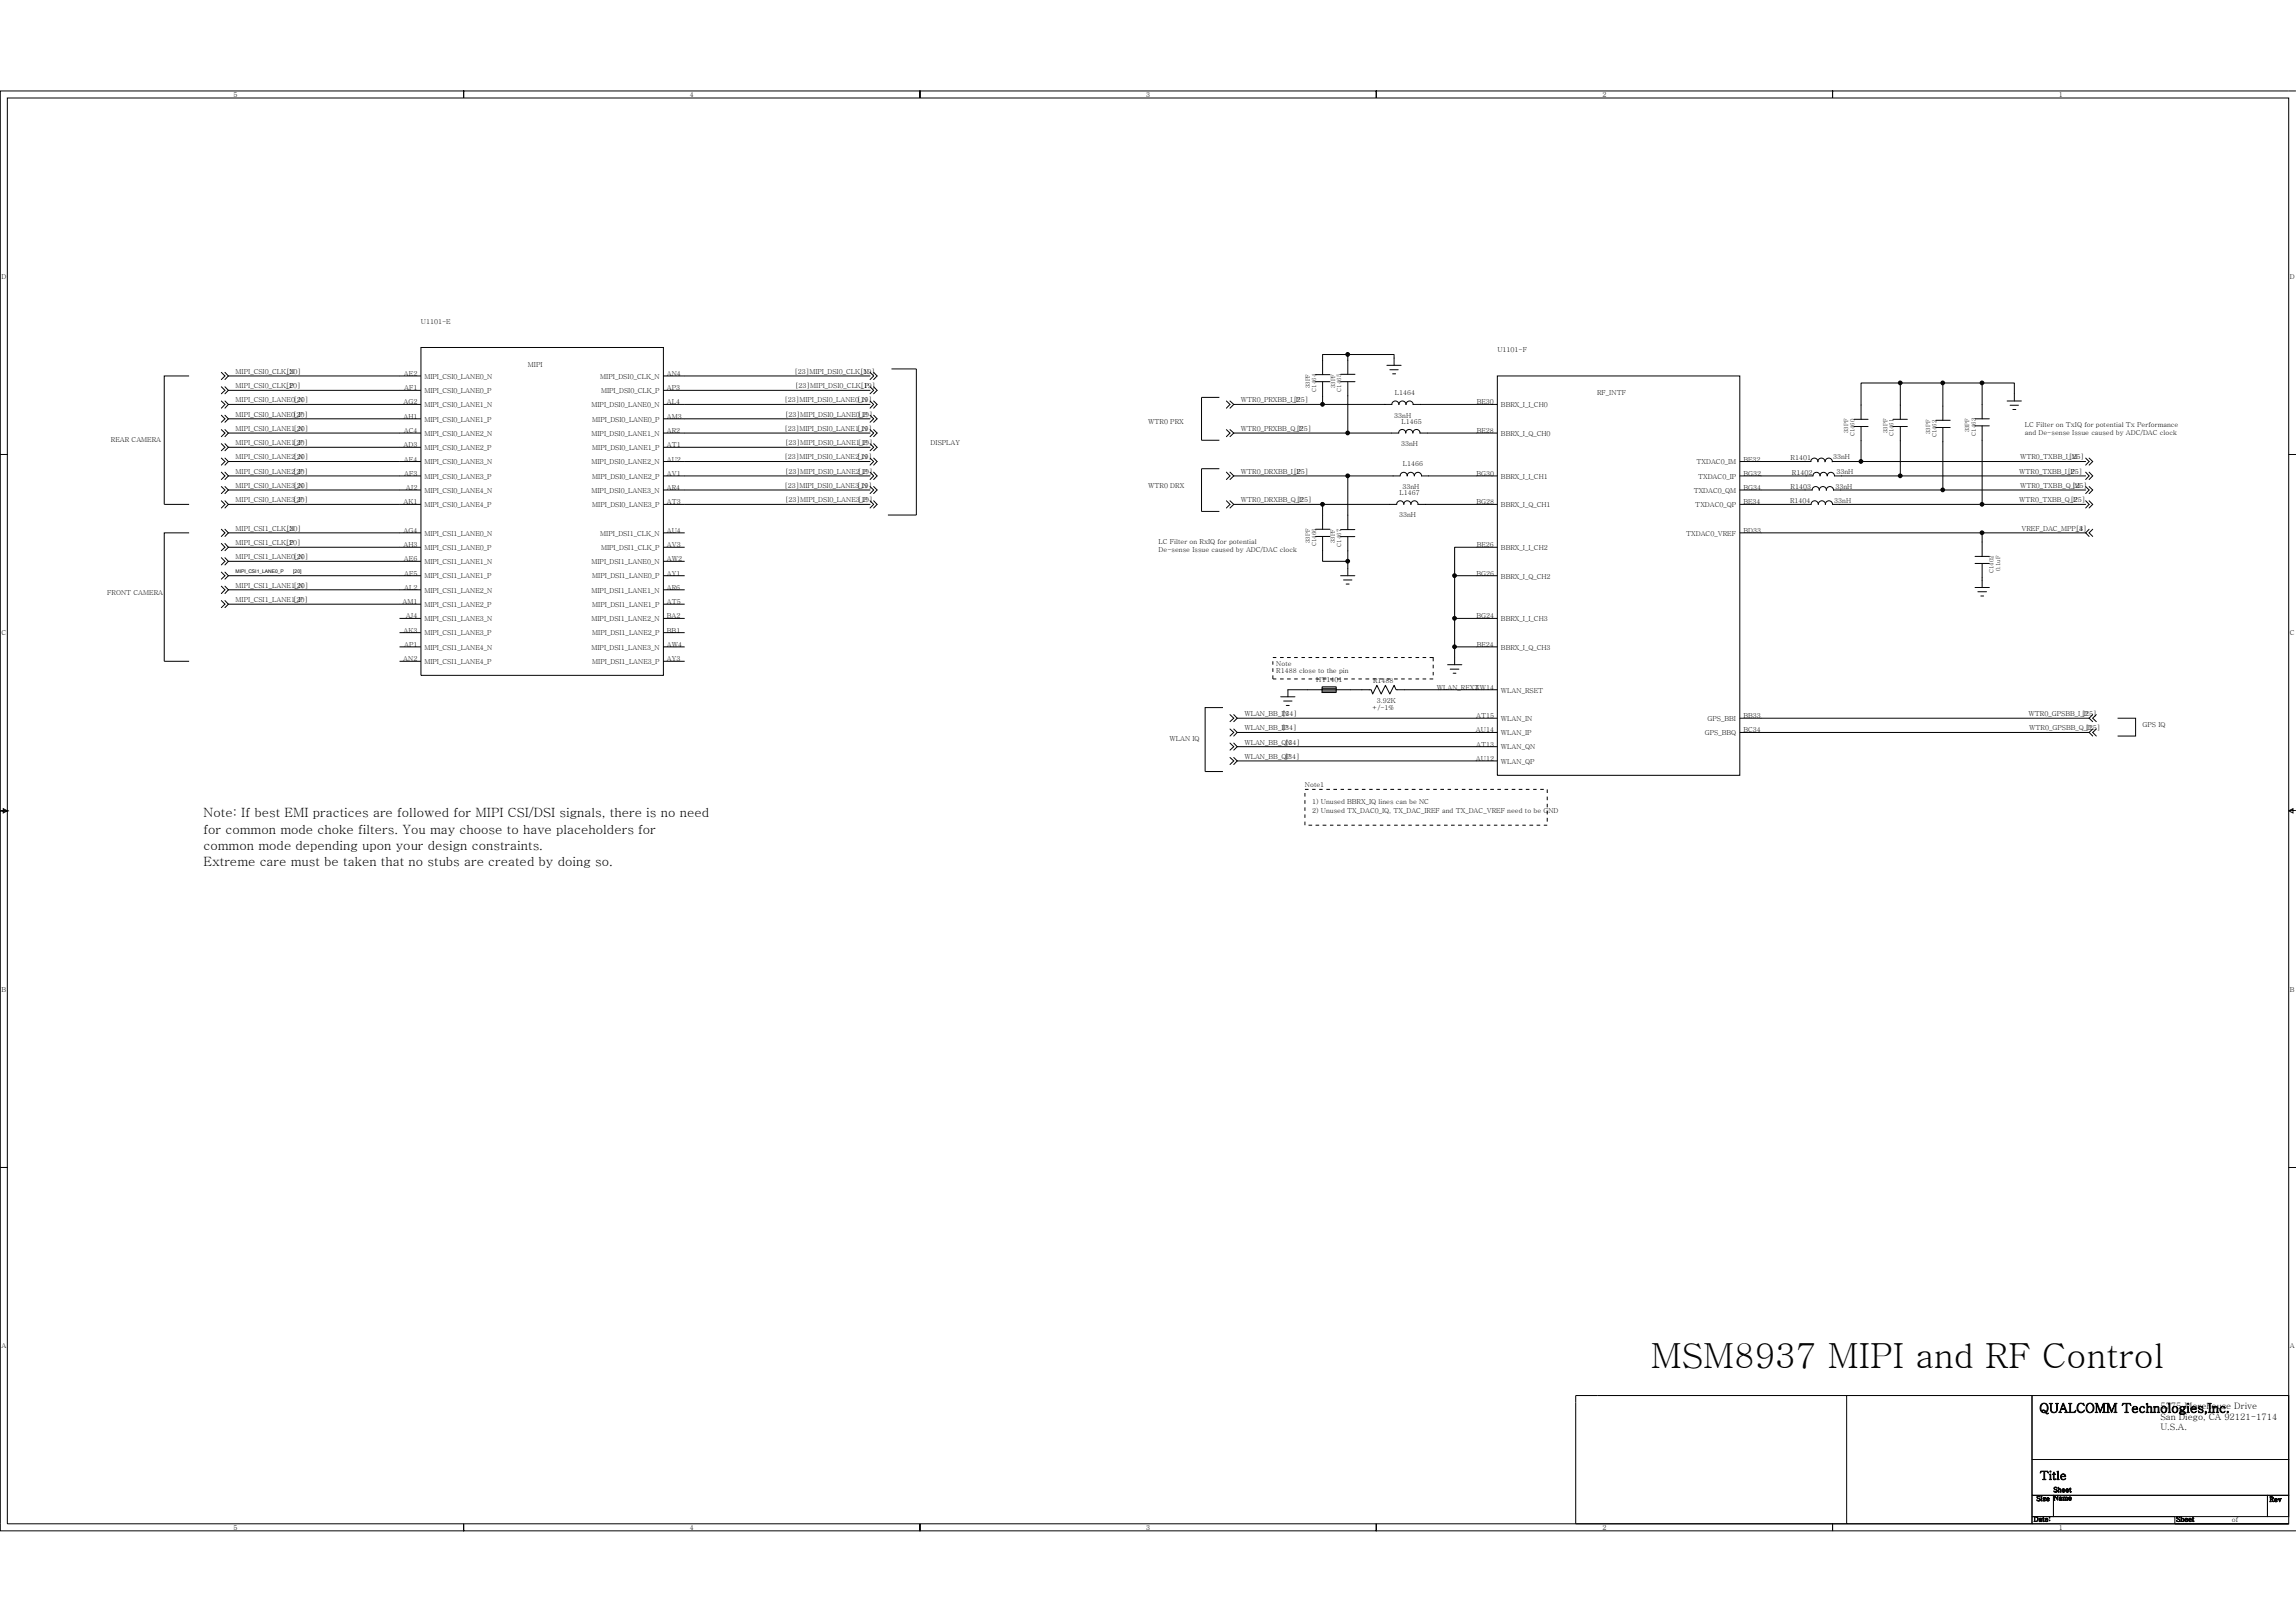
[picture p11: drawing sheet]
<svg xmlns="http://www.w3.org/2000/svg" width="297mm" height="210mm" viewBox="0 0 297 210" stroke-linecap="round" stroke-linejoin="round" font-family="sans-serif">
<defs><g id="words">
<text font-size="4.5" x="213.6" y="177">MSM8937 MIPI and RF Control</text>
<g font-size="1.7">
<text x="26.3" y="105.7">Note: If best EMI practices are followed for MIPI CSI/DSI signals, there is no need</text>
<text x="26.3" y="107.8">for common mode choke filters. You may choose to have placeholders for</text>
<text x="26.3" y="110">common mode depending upon your design constraints.</text>
<text x="26.3" y="112.1">Extreme care must be taken that no stubs are created by doing so.</text>
<text x="263.8" y="182.8">QUALCOMM Technologies,Inc.</text>
</g>
<text font-size="1.5" x="263.9" y="191.4">Title</text>
<g font-size="1.1">
<text x="279.5" y="185">U.S.A.</text>
<text x="279.5" y="183.7">San Diego, CA 92121-1714</text>
<text x="279.5" y="182.3">5775 Morehouse Drive</text>
</g>
<g font-size=".9">
<text x="30.2" y="12.6">5</text>
<text x="89.3" y="12.6">4</text>
<text x="148.3" y="12.6">3</text>
<text x="207.3" y="12.6">2</text>
<text x="266.3" y="12.6">1</text>
<text x=".2" y="36.1">D</text>
<text x="54.5" y="41.9">U1101-E</text>
<text x="296.2" y="36.1">D</text>
<text x="68.3" y="47.5">MIPI</text>
<text x="193.7" y="45.6">U1101-F</text>
<text x="30.5" y="50.2">MIPI_CSI0_CLK_P</text>
<text x="30.5" y="48.4">MIPI_CSI0_CLK_N</text>
<text x="30.5" y="52.1">MIPI_CSI0_LANE0_N</text>
<text x="30.5" y="53.9">MIPI_CSI0_LANE0_P</text>
<text x="37" y="50.2">[20]</text>
<text x="37" y="48.4">[20]</text>
<text x="37.9" y="53.9">[20]</text>
<text x="38" y="52.1">[20]</text>
<text x="52.2" y="52.3">AG2</text>
<text x="52.3" y="48.6">AE2</text>
<text x="52.3" y="50.5">AF1</text>
<text x="54.9" y="49">MIPI_CSI0_LANE0_N</text>
<text x="54.9" y="50.9">MIPI_CSI0_LANE0_P</text>
<text x="54.9" y="52.7">MIPI_CSI0_LANE1_N</text>
<text x="76.5" y="52.7">MIPI_DSI0_LANE0_N</text>
<text x="77.7" y="49">MIPI_DSI0_CLK_N</text>
<text x="77.8" y="50.9">MIPI_DSI0_CLK_P</text>
<text x="86.3" y="48.6">AN4</text>
<text x="86.3" y="50.5">AP3</text>
<text x="86.3" y="52.3">AL4</text>
<text x="101.5" y="52.1">[23]MIPI_DSI0_LANE0_N</text>
<text x="101.6" y="53.9">[23]MIPI_DSI0_LANE0_P</text>
<text x="102.8" y="48.4">[23]MIPI_DSI0_CLK_N</text>
<text x="102.9" y="50.2">[23]MIPI_DSI0_CLK_P</text>
<text x="110.9" y="52.1">[19]</text>
<text x="111" y="53.9">[19]</text>
<text x="111.3" y="48.4">[19]</text>
<text x="111.3" y="50.2">[19]</text>
<text x="160.5" y="52.1">WTR0_PRXBB_I_P</text>
<text x="167.3" y="52.1">[25]</text>
<text x="180.4" y="51.1">L1464</text>
<text x="191" y="52.3">BE30</text>
<text x="194.2" y="52.7">BBRX_I_I_CH0</text>
<text x="206.6" y="51.1">RF_INTF</text>
<text x="14.3" y="57.1">REAR CAMERA</text>
<text x="30.5" y="59.4">MIPI_CSI0_LANE2_N</text>
<text x="30.5" y="55.8">MIPI_CSI0_LANE1_N</text>
<text x="30.5" y="57.6">MIPI_CSI0_LANE1_P</text>
<text x="37.9" y="57.6">[20]</text>
<text x="38" y="59.4">[20]</text>
<text x="38" y="55.8">[20]</text>
<text x="52.2" y="54.2">AH1</text>
<text x="52.2" y="57.9">AD3</text>
<text x="52.2" y="56">AC4</text>
<text x="52.3" y="59.7">AE4</text>
<text x="54.9" y="54.5">MIPI_CSI0_LANE1_P</text>
<text x="54.9" y="56.4">MIPI_CSI0_LANE2_N</text>
<text x="54.9" y="58.2">MIPI_CSI0_LANE2_P</text>
<text x="76.5" y="56.4">MIPI_DSI0_LANE1_N</text>
<text x="76.6" y="54.5">MIPI_DSI0_LANE0_P</text>
<text x="76.6" y="58.2">MIPI_DSI0_LANE1_P</text>
<text x="86.3" y="54.2">AM3</text>
<text x="86.3" y="56">AR2</text>
<text x="86.3" y="57.9">AT1</text>
<text x="86.3" y="59.7">AU2</text>
<text x="101.5" y="55.8">[23]MIPI_DSI0_LANE1_N</text>
<text x="101.5" y="59.4">[23]MIPI_DSI0_LANE2_N</text>
<text x="101.6" y="57.6">[23]MIPI_DSI0_LANE1_P</text>
<text x="110.9" y="59.4">[19]</text>
<text x="110.9" y="55.8">[19]</text>
<text x="111" y="57.6">[19]</text>
<text x="120.4" y="57.6">DISPLAY</text>
<text x="148.5" y="54.8">WTR0 PRX</text>
<text x="160.5" y="55.8">WTR0_PRXBB_Q_P</text>
<text x="167.7" y="55.8">[25]</text>
<text x="180.4" y="54">33nH</text>
<text x="181.3" y="57.7">33nH</text>
<text x="181.3" y="54.8">L1465</text>
<text x="191" y="56">BE28</text>
<text x="194.2" y="56.4">BBRX_I_Q_CH0</text>
<text x="225.5" y="59.7">BE32</text>
<text x="231.6" y="59.5">R1401</text>
<text x="237.1" y="59.4">33nH</text>
<text x="261.3" y="59.4">WTR0_TXBB_I_M</text>
<text x="262" y="55.2">LC Filter on TxIQ for potential Tx Performance</text>
<text x="262" y="56.2">and De-sense Issue caused by ADC/DAC clock</text>
<text x="267.7" y="59.4">[25]</text>
<text x="30.5" y="61.3">MIPI_CSI0_LANE2_P</text>
<text x="30.5" y="63.1">MIPI_CSI0_LANE3_N</text>
<text x="30.5" y="65">MIPI_CSI0_LANE3_P</text>
<text x="37.9" y="61.3">[20]</text>
<text x="37.9" y="65">[20]</text>
<text x="38" y="63.1">[20]</text>
<text x="52.2" y="65.3">AK1</text>
<text x="52.3" y="61.6">AF3</text>
<text x="52.5" y="63.4">AJ2</text>
<text x="54.9" y="60.1">MIPI_CSI0_LANE3_N</text>
<text x="54.9" y="61.9">MIPI_CSI0_LANE3_P</text>
<text x="54.9" y="63.8">MIPI_CSI0_LANE4_N</text>
<text x="54.9" y="65.6">MIPI_CSI0_LANE4_P</text>
<text x="76.5" y="60.1">MIPI_DSI0_LANE2_N</text>
<text x="76.5" y="63.8">MIPI_DSI0_LANE3_N</text>
<text x="76.6" y="61.9">MIPI_DSI0_LANE2_P</text>
<text x="76.6" y="65.6">MIPI_DSI0_LANE3_P</text>
<text x="86.3" y="61.6">AV1</text>
<text x="86.3" y="63.4">AR4</text>
<text x="86.3" y="65.3">AT3</text>
<text x="101.5" y="63.1">[23]MIPI_DSI0_LANE3_N</text>
<text x="101.6" y="61.3">[23]MIPI_DSI0_LANE2_P</text>
<text x="101.6" y="65">[23]MIPI_DSI0_LANE3_P</text>
<text x="110.9" y="63.1">[19]</text>
<text x="111" y="65">[19]</text>
<text x="111" y="61.3">[19]</text>
<text x="148.5" y="63.1">WTR0 DRX</text>
<text x="160.5" y="65">WTR0_DRXBB_Q_P</text>
<text x="160.5" y="61.3">WTR0_DRXBB_I_P</text>
<text x="167.4" y="61.3">[25]</text>
<text x="167.8" y="65">[25]</text>
<text x="181.1" y="64.1">L1467</text>
<text x="181.4" y="63.2">33nH</text>
<text x="181.5" y="60.3">L1466</text>
<text x="191" y="61.6">BG30</text>
<text x="191" y="65.3">BG28</text>
<text x="194.2" y="61.9">BBRX_I_I_CH1</text>
<text x="194.2" y="65.6">BBRX_I_Q_CH1</text>
<text x="219.1" y="63.8">TXDAC0_QM</text>
<text x="219.3" y="65.6">TXDAC0_QP</text>
<text x="219.5" y="60.1">TXDAC0_IM</text>
<text x="219.7" y="61.9">TXDAC0_IP</text>
<text x="225.5" y="61.6">BG32</text>
<text x="225.5" y="63.4">BG34</text>
<text x="225.5" y="65.3">BE34</text>
<text x="231.6" y="65">R1404</text>
<text x="231.6" y="63.2">R1403</text>
<text x="231.8" y="61.4">R1402</text>
<text x="237.3" y="65.1">33nH</text>
<text x="237.4" y="63.3">33nH</text>
<text x="237.6" y="61.4">33nH</text>
<text x="261.2" y="61.3">WTR0_TXBB_I_P</text>
<text x="261.2" y="65">WTR0_TXBB_Q_P</text>
<text x="261.3" y="63.1">WTR0_TXBB_Q_M</text>
<text x="267.5" y="61.3">[25]</text>
<text x="267.9" y="65">[25]</text>
<text x="268.1" y="63.1">[25]</text>
<text x="30.5" y="70.5">MIPI_CSI1_CLK_P</text>
<text x="30.5" y="68.7">MIPI_CSI1_CLK_N</text>
<text x="37" y="70.5">[20]</text>
<text x="37" y="68.7">[20]</text>
<text x="52.2" y="70.8">AH3</text>
<text x="52.2" y="68.9">AG4</text>
<text x="54.9" y="69.3">MIPI_CSI1_LANE0_N</text>
<text x="54.9" y="71.2">MIPI_CSI1_LANE0_P</text>
<text x="77.7" y="69.3">MIPI_DSI1_CLK_N</text>
<text x="77.8" y="71.2">MIPI_DSI1_CLK_P</text>
<text x="86.3" y="68.9">AU4</text>
<text x="86.3" y="70.8">AV3</text>
<text x="149.9" y="70.4">LC Filter on RxIQ for potential</text>
<text x="149.9" y="71.5">De-sense Issue caused by ADC/DAC clock</text>
<text x="181" y="66.9">33nH</text>
<text x="191" y="70.8">BE26</text>
<text x="194.2" y="71.2">BBRX_I_I_CH2</text>
<text x="218.1" y="69.3">TXDAC0_VREF</text>
<text x="225.5" y="68.9">BD33</text>
<text x="261.5" y="68.7">VREF_DAC_MPP_3</text>
<text x="268.5" y="68.7">[4]</text>
<text x="13.9" y="77">FRONT CAMERA</text>
<text x="30.5" y="77.9">MIPI_CSI1_LANE1_P</text>
<text x="30.5" y="76.1">MIPI_CSI1_LANE1_N</text>
<text x="30.5" y="72.3">MIPI_CSI1_LANE0_N</text>
<text x="37.9" y="77.9">[20]</text>
<text x="38" y="76.1">[20]</text>
<text x="38" y="72.3">[20]</text>
<text x="52.3" y="72.6">AE6</text>
<text x="52.3" y="74.5">AF5</text>
<text x="52.3" y="76.3">AL2</text>
<text x="54.9" y="73">MIPI_CSI1_LANE1_N</text>
<text x="54.9" y="74.8">MIPI_CSI1_LANE1_P</text>
<text x="54.9" y="76.7">MIPI_CSI1_LANE2_N</text>
<text x="76.5" y="73">MIPI_DSI1_LANE0_N</text>
<text x="76.5" y="76.7">MIPI_DSI1_LANE1_N</text>
<text x="76.6" y="74.8">MIPI_DSI1_LANE0_P</text>
<text x="86.3" y="72.6">AW2</text>
<text x="86.3" y="74.5">AY1</text>
<text x="86.3" y="76.3">AR6</text>
<text x="191" y="74.5">BG26</text>
<text x="194.2" y="74.8">BBRX_I_Q_CH2</text>
<text x=".2" y="82.2">C</text>
<text x="52.1" y="78.2">AM1</text>
<text x="52.2" y="81.9">AK3</text>
<text x="52.3" y="83.7">AP1</text>
<text x="52.5" y="80">AJ4</text>
<text x="54.9" y="78.5">MIPI_CSI1_LANE2_P</text>
<text x="54.9" y="80.4">MIPI_CSI1_LANE3_N</text>
<text x="54.9" y="82.2">MIPI_CSI1_LANE3_P</text>
<text x="76.5" y="80.4">MIPI_DSI1_LANE2_N</text>
<text x="76.6" y="78.5">MIPI_DSI1_LANE1_P</text>
<text x="76.6" y="82.2">MIPI_DSI1_LANE2_P</text>
<text x="86.3" y="78.2">AT5</text>
<text x="86.3" y="80">BA2</text>
<text x="86.3" y="81.9">BB1</text>
<text x="86.3" y="83.7">AW4</text>
<text x="191" y="80">BG24</text>
<text x="191" y="83.7">BE24</text>
<text x="194.2" y="80.4">BBRX_I_I_CH3</text>
<text x="296.2" y="82.2">C</text>
<text x="52.2" y="85.6">AN2</text>
<text x="54.9" y="84.1">MIPI_CSI1_LANE4_N</text>
<text x="54.9" y="85.9">MIPI_CSI1_LANE4_P</text>
<text x="76.5" y="84.1">MIPI_DSI1_LANE3_N</text>
<text x="76.6" y="85.9">MIPI_DSI1_LANE3_P</text>
<text x="86.3" y="85.6">AY3</text>
<text x="165.1" y="86.2">Note</text>
<text x="165.1" y="87.1">R1488 close to the pin</text>
<text x="170.3" y="88.2">HT1401</text>
<text x="177.6" y="88.3">R1488</text>
<text x="185.9" y="89.2">WLAN_REXT</text>
<text x="190.8" y="89.2">AW14</text>
<text x="194.2" y="84.1">BBRX_I_Q_CH3</text>
<text x="194.2" y="89.6">WLAN_RSET</text>
<text x="151.3" y="95.9">WLAN IQ</text>
<text x="161" y="92.6">WLAN_BB_IN</text>
<text x="161" y="94.5">WLAN_BB_IP</text>
<text x="165.8" y="94.5">[34]</text>
<text x="165.9" y="92.6">[34]</text>
<text x="177.5" y="91.8">+/-1%</text>
<text x="178.1" y="90.9">3.92K</text>
<text x="190.9" y="94.8">AU14</text>
<text x="191" y="92.9">AT15</text>
<text x="194.2" y="93.3">WLAN_IN</text>
<text x="194.2" y="95.1">WLAN_IP</text>
<text x="220.6" y="95.1">GPS_BBQ</text>
<text x="220.9" y="93.3">GPS_BBI</text>
<text x="225.5" y="92.9">BB33</text>
<text x="225.5" y="94.8">BC34</text>
<text x="262.4" y="92.6">WTR0_GPSBB_I_P</text>
<text x="262.5" y="94.5">WTR0_GPSBB_Q_P</text>
<text x="269.3" y="92.6">[25]</text>
<text x="269.8" y="94.5">[25]</text>
<text x="277.2" y="94">GPS IQ</text>
<text x="161" y="96.3">WLAN_BB_QN</text>
<text x="161" y="98.2">WLAN_BB_QP</text>
<text x="166.2" y="98.2">[34]</text>
<text x="166.3" y="96.3">[34]</text>
<text x="168.8" y="101.9">Note1</text>
<text x="190.9" y="98.4">AU12</text>
<text x="191" y="96.6">AT13</text>
<text x="194.2" y="97">WLAN_QN</text>
<text x="194.2" y="98.8">WLAN_QP</text>
<text x="169.8" y="104.1">1) Unused BBRX_IQ lines can be NC</text>
<text x="169.8" y="105.1">2) Unused TX_DAC0_IQ, TX_DAC_IREF and TX_DAC_VREF need to be GND</text>
<text x=".2" y="128.3">B</text>
<text x="296.2" y="128.3">B</text>
<text x=".2" y="174.4">A</text>
<text x="296.2" y="174.4">A</text>
<text x="30.2" y="198">5</text>
<text x="89.3" y="198">4</text>
<text x="148.3" y="198">3</text>
<text x="207.3" y="198">2</text>
<text x="263.1" y="196.8">Date:</text>
<text x="263.5" y="194.2">Size Name</text>
<text x="265.7" y="193">Sheet</text>
<text x="266.3" y="198">1</text>
<text x="281.5" y="196.8">Sheet</text>
<text x="288.7" y="196.8">of</text>
<text x="293.6" y="194.3">Rev</text>
</g>
<g font-size=".7">
<text x="169.5" y="50.2" transform="rotate(-90 169.5 50.2)">33PF</text>
<text x="170.3" y="50.7" transform="rotate(-90 170.3 50.7)">C1464</text>
<text x="172.7" y="50.2" transform="rotate(-90 172.7 50.2)">33PF</text>
<text x="173.5" y="50.7" transform="rotate(-90 173.5 50.7)">C1465</text>
<text x="239.1" y="56" transform="rotate(-90 239.1 56)">33PF</text>
<text x="239.9" y="56.5" transform="rotate(-90 239.9 56.5)">C1460</text>
<text x="244.2" y="56" transform="rotate(-90 244.2 56)">33PF</text>
<text x="245" y="56.5" transform="rotate(-90 245 56.5)">C1461</text>
<text x="249.7" y="56.2" transform="rotate(-90 249.7 56.2)">33PF</text>
<text x="250.5" y="56.6" transform="rotate(-90 250.5 56.6)">C1462</text>
<text x="254.8" y="55.9" transform="rotate(-90 254.8 55.9)">33PF</text>
<text x="255.6" y="56.4" transform="rotate(-90 255.6 56.4)">C1463</text>
<text x="169.5" y="70.3" transform="rotate(-90 169.5 70.3)">33PF</text>
<text x="170.3" y="70.7" transform="rotate(-90 170.3 70.7)">C1466</text>
<text x="172.7" y="70.3" transform="rotate(-90 172.7 70.3)">33PF</text>
<text x="173.5" y="70.7" transform="rotate(-90 173.5 70.7)">C1467</text>
<text x="257.9" y="74.2" transform="rotate(-90 257.9 74.2)">C1402</text>
<text x="258.8" y="73.9" transform="rotate(-90 258.8 73.9)">0.1uF</text>
</g>
<g font-size=".6">
<text x="30.5" y="74.2">MIPI_CSI1_LANE0_P</text>
<text x="37.9" y="74.2">[20]</text>
</g>
</g></defs>
<g fill="none" stroke="#000" stroke-width=".13">
<path d="M.9 12.7h295.2v184.4h-295.2zM297 11.8h-59.9v.9v-.9h-59v.9v-.9h-59.1v.9v-.9h-59v.9v-.9h-60v47h.9h-.9v46.1h.9l-.5 .3v-.6l.5 .3h-.9v46.1h.9h-.9v46.1v1h60v-1v1h59v-1v1h59.1v-1v1h59v-1v1h59.9M24.5 48.6h-3.3v16.7h3.3M28.6 50l.5 .5-.5 .4M28.6 48.2l.5 .4-.5 .5M28.6 55.6l.5 .4-.5 .5M28.6 57.4l.5 .5-.5 .4M28.6 51.9l.5 .4-.5 .5M28.6 53.7l.5 .5-.5 .4M28.6 59.3l.5 .4-.5 .5M29.1 50l.4 .5M29.1 48.2l.4 .4"/>
<path d="M29.1 55.6l.4 .4M29.1 57.4l.4 .5M29.1 51.9l.4 .4M29.1 53.7l.4 .5M29.1 59.3l.4 .4M29.5 50.5l-.4 .4M29.5 48.6l-.4 .5M29.5 56l-.4 .5M29.5 57.9l-.4 .4M29.5 52.3l-.4 .5M29.5 54.2l-.4 .4M29.5 59.7l-.4 .5"/>
<path d="M29.5 48.6h25M29.5 50.5h25M29.5 52.3h25M29.5 54.2h25M29.5 56h25M29.5 57.9h25M29.5 59.7h25M54.5 45h31.3v42.4h-31.3zM112.6 50l.4 .5-.4 .4M112.6 48.2l.4 .4-.4 .5M112.6 57.4l.4 .5-.4 .4M112.6 55.6l.4 .4-.4 .5"/>
<path d="M112.6 53.7l.4 .5-.4 .4M112.6 51.9l.4 .4-.4 .5M112.6 59.3l.4 .4-.4 .5M112.6 48.6h-26.8M112.6 50.5h-26.8M112.6 52.3h-26.8M112.6 54.2h-26.8M112.6 56h-26.8M112.6 57.9h-26.8M112.6 59.7h-26.8M113 50l.5 .5-.5 .4M113 48.2l.5 .4-.5 .5"/>
<path d="M113 57.4l.5 .5-.5 .4M113 55.6l.5 .4-.5 .5M113 53.7l.5 .5-.5 .4M113 51.9l.5 .4-.5 .5M113 59.3l.5 .4-.5 .5M115.3 47.7h3.3v18.9h-3.7M157.8 51.4h-2.4v5.6h2.4M158.7 55.6l.4 .4-.4 .5M158.7 51.9l.4 .4-.4 .5M159.1 55.6l.5 .4M159.1 51.9l.5 .4M159.6 56h21.4a.47 .47 0 0 1 .4-.4 .47 .47 0 0 1 .5 .4 .46 .46 0 0 1 .4-.4 .46 .46 0 0 1 .5 .4"/>
<path d="M159.6 56l-.5 .5M159.6 52.3l-.5 .5M159.6 52.3h20.5M170.2 49.4h1.9M170.2 48.5h1.9M171.1 49.4v2.9M173.5 48.4h1.8M173.5 49.4h1.8M174.4 45.9h6v1.4M174.4 48.4v-2.5h-3.3v2.6M174.4 49.4v6.6M179.4 47.3h1.9"/>
<path d="M179.8 47.8h1.1M180.1 52.3a.47 .47 0 0 1 .4-.4 .47 .47 0 0 1 .5 .4 .47 .47 0 0 1 .4-.4 .47 .47 0 0 1 .5 .4 .44 .44 0 0 1 .5-.4 .44 .44 0 0 1 .4 .4M180.2 48.4h.3M182.8 56a.44 .44 0 0 1 .4-.4 .44 .44 0 0 1 .5 .4M182.9 52.3h10.8M183.7 56h10M193.7 48.6h31.4v51.7h-31.4zM234.3 59.7a.46 .46 0 0 1 .4-.4 .46 .46 0 0 1 .5 .5M234.3 59.7h-9.2M235.2 59.7a.46 .46 0 0 1 .5-.4 .46 .46 0 0 1 .4 .5M236.1 59.7a.45 .45 0 0 1 .5-.4 .45 .45 0 0 1 .4 .5M239.9 54.3h1.8"/>
<path d="M239.9 55.2h1.8M240.8 55.2v4.5h-3.7M240.8 54.3v-4.7h5v4.7M240.8 59.7h29M244.9 54.3h1.9M244.9 55.2h1.9M245.8 49.6h5.6M245.8 55.2v6.4h24M250.4 54.4h1.9M250.4 55.3h1.9M251.4 55.3v8.1h-14.2M251.4 49.6h5v4.6"/>
<path d="M251.4 49.6v4.8M255.5 54.2h1.9M255.5 55.1h1.9M256.4 49.6h4.2v2.3M256.4 55.1v10.2h13.4M259.7 51.9h1.8M260.1 52.4h1M260.4 53h.4M269.8 59.3l.5 .4-.5 .5M270.3 59.3l.4 .4-.4 .5M297 58.8h-.9h.9M24.5 68.9h-3.3v16.7h3.3"/>
<path d="M28.6 72.2l.5 .4-.5 .5M28.6 74l.5 .5-.5 .4M28.6 70.3l.5 .5-.5 .4M28.6 68.5l.5 .4-.5 .5M28.6 61.1l.5 .5-.5 .4M28.6 62.9l.5 .5-.5 .5M28.6 64.8l.5 .5-.5 .4M28.6 77.7l.5 .5-.5 .4M28.6 75.8l.5 .5-.5 .5M29.1 72.2l.4 .4M29.1 74l.4 .5M29.1 70.3l.4 .5"/>
<path d="M29.1 68.5l.4 .4M29.1 61.1l.4 .5M29.1 62.9l.4 .5M29.1 64.8l.4 .5M29.1 77.7l.4 .5M29.1 75.8l.4 .5M29.5 72.6l-.4 .5M29.5 74.5l-.4 .4M29.5 70.8l-.4 .4M29.5 68.9l-.4 .5M29.5 61.6l-.4 .4M29.5 63.4l-.4 .5"/>
<path d="M29.5 65.3l-.4 .4M29.5 78.2l-.4 .4M29.5 76.3l-.4 .5M29.5 65.3h25M29.5 61.6h25M29.5 63.4h25M29.5 68.9h25M29.5 70.8h25M29.5 72.6h25M29.5 74.5h25M29.5 76.3h25M29.5 78.2h25"/>
<path d="M85.8 68.9h2.8M85.8 70.8h2.8M85.8 72.6h2.8M85.8 74.5h2.8M85.8 76.3h2.8M85.8 78.2h2.8M112.6 61.1l.4 .5-.4 .4M112.6 62.9l.4 .5-.4 .5M112.6 64.8l.4 .5-.4 .4M112.6 65.3h-26.8M112.6 61.6h-26.8M112.6 63.4h-26.8"/>
<path d="M113 61.1l.5 .5-.5 .4M113 62.9l.5 .5-.5 .5M113 64.8l.5 .5-.5 .4M157.8 60.6h-2.4v5.6h2.4M158.7 64.8l.4 .5-.4 .4M158.7 61.1l.4 .5-.4 .4M159.1 64.8l.5 .5M159.1 61.1l.5 .5M159.6 65.3l-.5 .4M159.6 61.6l-.5 .4M159.6 65.3h21.1M159.6 61.6h21.5"/>
<path d="M170.2 68.5h1.9M170.2 69.4h1.9M171.1 65.3v3.2M171.1 69.4v3.2h3.3v1.9M173.4 68.5h1.9M173.4 69.4h1.9M173.4 74.5h1.9M173.8 75h1.1M174.2 75.6h.3M174.4 61.6v6.9M174.4 69.4v3.2M180.7 65.2a.46 .46 0 0 1 .5-.4 .46 .46 0 0 1 .4 .5"/>
<path d="M181.1 61.6a.44 .44 0 0 1 .5-.5 .44 .44 0 0 1 .4 .5M181.6 65.2a.46 .46 0 0 1 .5-.4 .46 .46 0 0 1 .4 .5M182.1 61.6a.46 .46 0 0 1 .4-.5 .46 .46 0 0 1 .5 .5M182.5 65.2a.44 .44 0 0 1 .5-.4 .44 .44 0 0 1 .4 .5M183 61.6a.46 .46 0 0 1 .4-.5 .46 .46 0 0 1 .5 .5h9.8M183.5 65.3h10.2M188.2 74.5v5.5h5.5M193.7 70.8h-5.5v3.7h5.5M234.3 65.3h-9.2M234.3 65.2a.46 .46 0 0 1 .5-.4 .46 .46 0 0 1 .4 .5M234.4 63.4a.46 .46 0 0 1 .5-.4 .46 .46 0 0 1 .4 .4M234.5 63.4h-9.4"/>
<path d="M234.5 61.6a.46 .46 0 0 1 .5-.5 .46 .46 0 0 1 .5 .5M234.6 61.6h-9.5M235.2 65.2a.44 .44 0 0 1 .5-.4 .44 .44 0 0 1 .4 .5M235.4 63.4a.45 .45 0 0 1 .4-.5 .45 .45 0 0 1 .5 .5M235.5 61.6a.46 .46 0 0 1 .4-.5 .46 .46 0 0 1 .5 .5M236.2 65.2a.46 .46 0 0 1 .4-.4 .46 .46 0 0 1 .5 .5h19.3M236.3 63.4a.46 .46 0 0 1 .5-.4 .46 .46 0 0 1 .4 .4M236.4 61.6a.46 .46 0 0 1 .5-.5 .46 .46 0 0 1 .4 .5h8.5M251.4 63.4h18.4M255.5 76h1.9M255.5 72h1.9M255.5 72.9h1.9"/>
<path d="M255.9 76.6h1.1M256.3 77.1h.3M256.4 68.9v3.1M256.4 72.9v3.1M269.8 68.9l.5 .5M269.8 61.1l.5 .5-.5 .4M269.8 62.9l.5 .5-.5 .5M269.8 64.8l.5 .5-.5 .4M269.8 68.9h-44.7M270.3 68.5l-.5 .4M270.3 61.1l.4 .5-.4 .4M270.3 62.9l.4 .5-.4 .5"/>
<path d="M270.3 64.8l.4 .5-.4 .4M270.7 68.5l-.4 .4 .4 .5M51.7 85.6h2.8M51.7 80h2.8M51.7 81.9h2.8M51.7 83.7h2.8M85.8 85.6h2.8M85.8 80h2.8M85.8 81.9h2.8M85.8 83.7h2.8M158.2 91.5h-2.3v8.3h2.3M159.1 92.5l.5 .4-.5 .5"/>
<path d="M159.1 94.3l.5 .5-.5 .4M159.1 96.1l.5 .5-.5 .4M159.1 98l.5 .4-.5 .5M159.6 92.5l.5 .4M159.6 94.3l.5 .5M159.6 96.1l.5 .5M159.6 98l.5 .4M160.1 92.9l-.5 .5M160.1 94.8l-.5 .4M160.1 96.6l-.5 .4M160.1 98.4l-.5 .5M160.1 92.9h33.6"/>
<path d="M160.1 94.8h33.6M160.1 96.6h33.6M160.1 98.4h33.6M164.7 85.6v.4M164.7 86.5v.4M164.7 87.4v.4h.4M164.7 85.1h.4M165.6 87.8h.5M165.6 85.1h.5M165.7 90.1h1.8M166.1 90.7h1M166.4 91.3h.4"/>
<path d="M166.5 87.8h.5M166.5 85.1h.5M167.4 87.8h.5M167.4 85.1h.5M168.4 87.8h.4M168.4 85.1h.4M169.3 85.1h.5M169.3 87.8h.5M170.2 85.1h.5M170.2 87.8h.5M171 88.9h1.9v.7h-1.9zM171 89.2h.1"/>
<path d="M171 89.4h1.9M171 89h1.9M171.1 85.1h.5M171.1 87.8h.5M172.1 85.1h.4M172.1 87.8h.4M173 85.1h.4M173 87.8h.4M173.9 85.1h.5M173.9 87.8h.5M174.8 85.1h.5M174.8 87.8h.5"/>
<path d="M175.7 85.1h.5M175.7 87.8h.5M176.7 85.1h.4M176.7 87.8h.4M177.6 85.1h.5M177.6 87.8h.5M178.5 85.1h.5M178.5 87.8h.5M179.4 85.1h.5M179.4 87.8h.5M180.4 85.1h.4M180.4 87.8h.4"/>
<path d="M181.3 85.1h.4M181.3 87.8h.4M182.2 85.1h.4M182.2 87.8h.4M183.1 85.1h.5M183.1 87.8h.5M184 85.1h.5M184 87.8h.5M185 85.1h.4v.5M185 87.8h.4M185.4 86v.5M185.4 86.9v.5"/>
<path d="M187.3 86h1.8M187.6 86.6h1.1M188 87.1h.4M188.2 80v3.7h5.5M188.2 83.7v2.3M193.7 89.2h-13.1l-.2-.5-.6 1.1-.6-1.1-.5 1.1-.6-1.1-.5 1.1-.2-.6h-10.8v.9M270.3 92.9l.4 .5M270.3 94.8l.4 .4M270.3 92.9h-45.2M270.3 94.8h-45.2M270.7 92.5l-.4 .4M270.7 94.3l-.4 .5"/>
<path d="M271.2 92.5l-.5 .4 .5 .5M271.2 94.3l-.5 .5 .5 .4M274 92.9h2.3v2.3h-2.3M168.8 102.6v.5M168.8 103.5v.5M168.8 104.5v.4M168.8 105.4v.4M168.8 106.3v.5M168.8 102.1h.5M169.3 106.8h.5M169.8 102.1h.4M170.2 106.8h.5"/>
<path d="M170.7 102.1h.4M171.1 106.8h.5M171.6 102.1h.5M172.1 106.8h.4M172.5 102.1h.5M173 106.8h.4M173.4 102.1h.5M173.9 106.8h.5M174.4 102.1h.4M174.8 106.8h.5M175.3 102.1h.4M175.7 106.8h.5"/>
<path d="M176.2 102.1h.5M176.7 106.8h.4M177.1 102.1h.5M177.6 106.8h.5M178.1 102.1h.4M178.5 106.8h.5M179 102.1h.4M179.4 106.8h.5M179.9 102.1h.5M180.4 106.8h.4M180.8 102.1h.5M181.3 106.8h.4"/>
<path d="M181.7 102.1h.5M182.2 106.8h.4M182.6 102.1h.5M183.1 106.8h.5M183.6 102.1h.4M184 106.8h.5M184.5 102.1h.5M185 106.8h.4M185.4 102.1h.5M185.9 106.8h.4M186.3 102.1h.5M186.8 106.8h.5"/>
<path d="M187.3 102.1h.4M187.7 106.8h.5M188.2 102.1h.4M188.6 106.8h.5M189.1 102.1h.5M189.6 106.8h.4M190 102.1h.5M190.5 106.8h.5M191 102.1h.4M191.4 106.8h.5M191.9 102.1h.5M192.4 106.8h.4"/>
<path d="M192.8 102.1h.5M193.3 106.8h.4M193.7 102.1h.5M194.2 106.8h.4M194.6 102.1h.5M195.1 106.8h.5M195.6 102.1h.4M196 106.8h.5M196.5 102.1h.5M197 106.8h.4M197.4 102.1h.5M197.9 106.8h.4"/>
<path d="M198.3 102.1h.5M198.8 106.8h.5M199.3 102.1h.4M199.7 106.8h.5M200.2 102.1v.5M200.2 103.1v.4M200.2 104v.5M200.2 104.9v.5M200.2 105.8v.5M296.1 104.9l.5-.3v.6zM296.1 104.9h.9M297 151h-.9h.9"/>
<path d="M238.9 180.6h24v16.5h-24zM238.9 180.6h-35v16.5h35M262.9 180.6h33.2v8.2h-33.2zM262.9 188.8h33.2v4.7h-33.2zM262.9 193.5h2.8v2.7h-2.8zM262.9 196.2h18.5v.9h-18.5zM265.7 193.5h27.6v2.7h-27.6zM281.4 197.1h14.7zM293.3 193.5h2.8v2.7h-2.8z"/>
</g>
<g fill="#000" stroke="#000" stroke-width=".13">
<circle cx="171.1" cy="52.3" r=".24"/>
<circle cx="174.4" cy="56" r=".24"/>
<circle cx="174.4" cy="45.9" r=".24"/>
<circle cx="240.8" cy="59.7" r=".24"/>
<circle cx="245.8" cy="49.5" r=".24"/>
<circle cx="251.3" cy="49.5" r=".24"/>
<circle cx="256.4" cy="49.5" r=".24"/>
<circle cx="171.1" cy="65.2" r=".24"/>
<circle cx="174.4" cy="61.6" r=".24"/>
<circle cx="174.4" cy="72.6" r=".24"/>
<circle cx="188.2" cy="80" r=".24"/>
<circle cx="188.2" cy="74.5" r=".24"/>
<circle cx="245.8" cy="61.6" r=".24"/>
<circle cx="251.3" cy="63.4" r=".24"/>
<circle cx="256.4" cy="68.9" r=".24"/>
<circle cx="256.4" cy="65.2" r=".24"/>
<circle cx="188.2" cy="83.7" r=".24"/>
</g>
<use href="#words"/>
</svg>
